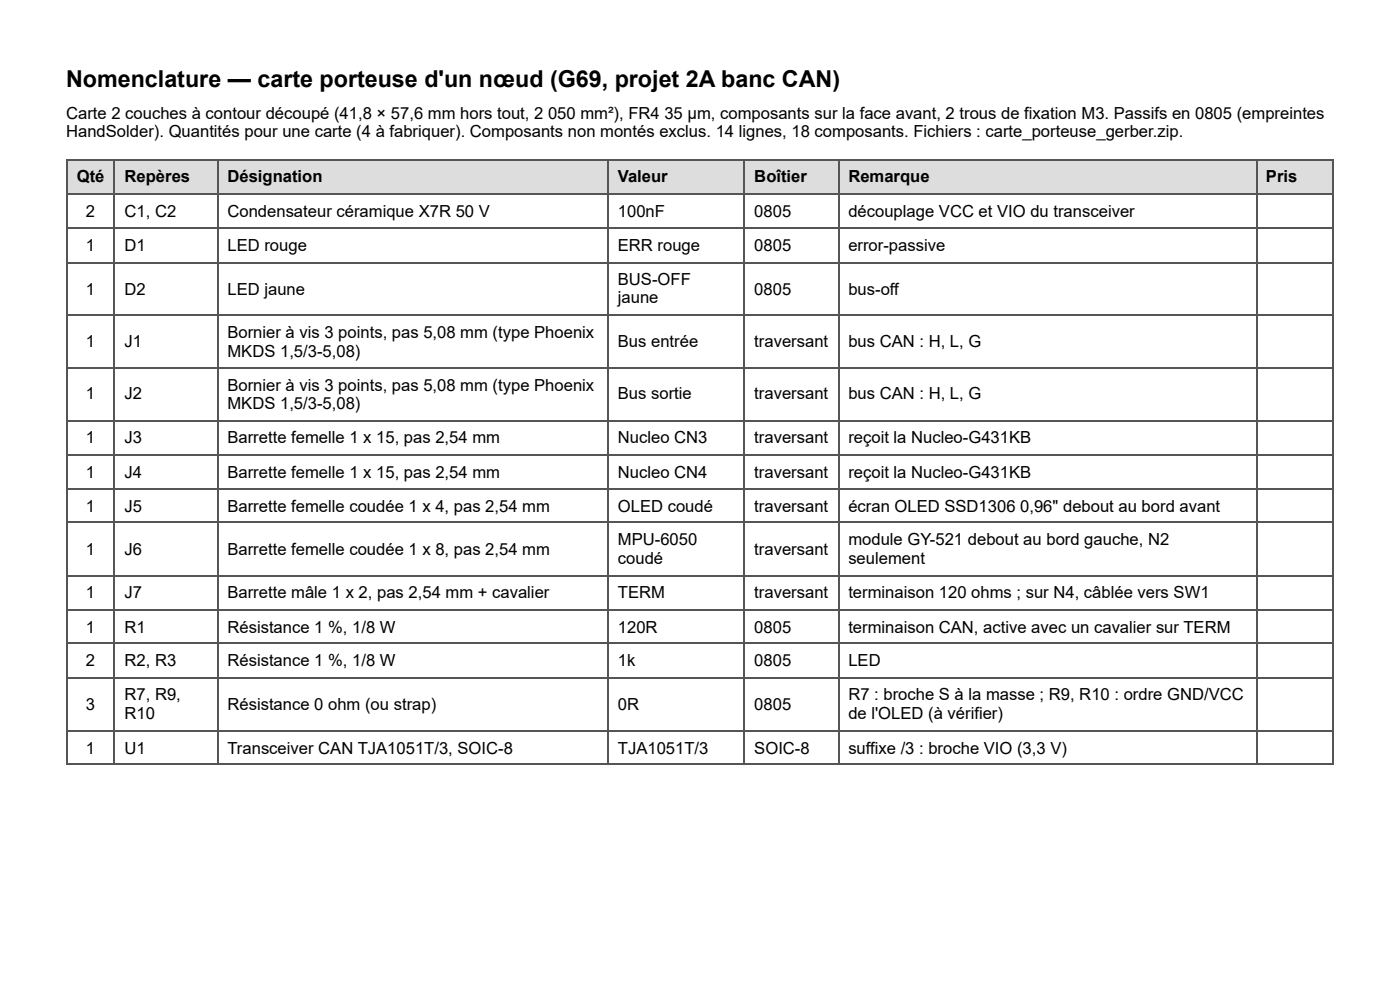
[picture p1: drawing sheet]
<svg xmlns="http://www.w3.org/2000/svg" width="297mm" height="210mm" viewBox="0 0 297 210" stroke-linecap="round" stroke-linejoin="round" font-family="sans-serif">
<defs><g id="words">
<text font-size="4.9" x="14" y="18.5">Nomenclature — carte porteuse d'un nœud (G69, projet 2A banc CAN)</text>
<g font-size="3.5">
<text x="14" y="25.1">Carte 2 couches à contour découpé (41,8 × 57,6 mm hors tout, 2</text>
<text x="14" y="29.1">HandSolder). Quantités pour une carte (4 à fabriquer). Composants non montés exclus. 14 lignes, 18 composants. Fichiers : carte_porteuse_gerber.zip.</text>
<text x="116.3" y="25.1">050 mm²), FR4</text>
<text x="141" y="25.1">35 µm, composants sur la face avant, 2 trous de fixation M3. Passifs en 0805 (empreintes</text>
<text x="16.3" y="38.6">Qté</text>
<text x="26.4" y="38.6">Repères</text>
<text x="48.3" y="38.6">Désignation</text>
<text x="131.1" y="38.6">Valeur</text>
<text x="160" y="38.6">Boîtier</text>
<text x="180" y="38.6">Remarque</text>
<text x="268.6" y="38.6">Pris</text>
<text x="18.2" y="46">2</text>
<text x="26.4" y="46">C1, C2</text>
<text x="48.3" y="46">Condensateur céramique X7R 50 V</text>
<text x="131.1" y="46">100nF</text>
<text x="160" y="46">0805</text>
<text x="180" y="46">découplage VCC et VIO du transceiver</text>
<text x="18.2" y="53.2">1</text>
<text x="26.4" y="53.2">D1</text>
<text x="48.3" y="53.2">LED rouge</text>
<text x="131.1" y="53.2">ERR rouge</text>
<text x="160" y="53.2">0805</text>
<text x="180" y="53.2">error-passive</text>
<text x="18.2" y="62.4">1</text>
<text x="26.4" y="62.4">D2</text>
<text x="48.3" y="62.4">LED jaune</text>
<text x="131.1" y="60.3">BUS-OFF</text>
<text x="131.1" y="64.3">jaune</text>
<text x="160" y="62.4">0805</text>
<text x="180" y="62.4">bus-off</text>
<text x="48.3" y="71.7">Bornier à vis 3 points, pas 5,08 mm (type Phoenix</text>
<text x="18.2" y="73.6">1</text>
<text x="26.4" y="73.6">J1</text>
<text x="48.3" y="75.7">MKDS 1,5/3-5,08)</text>
<text x="131.1" y="73.6">Bus entrée</text>
<text x="160" y="73.6">traversant</text>
<text x="180" y="73.6">bus CAN : H, L, G</text>
<text x="48.3" y="82.8">Bornier à vis 3 points, pas 5,08 mm (type Phoenix</text>
<text x="18.2" y="84.7">1</text>
<text x="26.4" y="84.7">J2</text>
<text x="48.3" y="86.8">MKDS 1,5/3-5,08)</text>
<text x="131.1" y="84.7">Bus sortie</text>
<text x="160" y="84.7">traversant</text>
<text x="180" y="84.7">bus CAN : H, L, G</text>
<text x="18.2" y="93.9">1</text>
<text x="26.4" y="93.9">J3</text>
<text x="48.3" y="93.9">Barrette femelle 1 x 15, pas 2,54 mm</text>
<text x="131.1" y="93.9">Nucleo CN3</text>
<text x="160" y="93.9">traversant</text>
<text x="180" y="93.9">reçoit la Nucleo-G431KB</text>
<text x="18.2" y="101.3">1</text>
<text x="26.4" y="101.3">J4</text>
<text x="48.3" y="101.3">Barrette femelle 1 x 15, pas 2,54 mm</text>
<text x="131.1" y="101.3">Nucleo CN4</text>
<text x="160" y="101.3">traversant</text>
<text x="180" y="101.3">reçoit la Nucleo-G431KB</text>
<text x="18.2" y="108.5">1</text>
<text x="26.4" y="108.5">J5</text>
<text x="48.3" y="108.5">Barrette femelle coudée 1 x 4, pas 2,54 mm</text>
<text x="131.1" y="108.5">OLED coudé</text>
<text x="160" y="108.5">traversant</text>
<text x="180" y="108.5">écran OLED SSD1306</text>
<text x="216.4" y="108.5">0,96&quot; debout au bord avant</text>
<text x="18.2" y="117.7">1</text>
<text x="26.4" y="117.7">J6</text>
<text x="48.3" y="117.7">Barrette femelle coudée 1 x 8, pas 2,54 mm</text>
<text x="131.1" y="115.6">MPU-6050</text>
<text x="131.1" y="119.6">coudé</text>
<text x="160" y="117.7">traversant</text>
<text x="180" y="115.6">module GY-521 debout au bord gauche, N2</text>
<text x="180" y="119.6">seulement</text>
<text x="18.2" y="126.7">1</text>
<text x="26.4" y="126.7">J7</text>
<text x="48.3" y="126.7">Barrette mâle 1 x 2, pas 2,54 mm + cavalier</text>
<text x="131.1" y="126.7">TERM</text>
<text x="160" y="126.7">traversant</text>
<text x="180" y="126.7">terminaison 120 ohms ; sur N4, câblée vers SW1</text>
<text x="18.2" y="134.1">1</text>
<text x="26.4" y="134.1">R1</text>
<text x="48.3" y="134.1">Résistance 1 %, 1/8 W</text>
<text x="131.1" y="134.1">120R</text>
<text x="160" y="134.1">0805</text>
<text x="180" y="134.1">terminaison CAN, active avec un cavalier sur TERM</text>
<text x="18.2" y="141.3">2</text>
<text x="26.4" y="141.3">R2, R3</text>
<text x="48.3" y="141.3">Résistance 1 %, 1/8 W</text>
<text x="131.1" y="141.3">1k</text>
<text x="160" y="141.3">0805</text>
<text x="180" y="141.3">LED</text>
<text x="26.4" y="148.4">R7, R9,</text>
<text x="180" y="148.4">R7 : broche S à la masse ; R9, R10 : ordre GND/VCC</text>
<text x="18.2" y="150.5">3</text>
<text x="26.4" y="152.4">R10</text>
<text x="48.3" y="150.5">Résistance 0 ohm (ou strap)</text>
<text x="131.1" y="150.5">0R</text>
<text x="160" y="150.5">0805</text>
<text x="180" y="152.4">de l'OLED (à vérifier)</text>
<text x="18.2" y="159.8">1</text>
<text x="26.4" y="159.8">U1</text>
<text x="48.3" y="159.8">Transceiver CAN TJA1051T/3, SOIC-8</text>
<text x="131.1" y="159.8">TJA1051T/3</text>
<text x="160" y="159.8">SOIC-8</text>
<text x="180" y="159.8">suffixe /3 : broche VIO (3,3 V)</text>
</g>
</g></defs>
<g fill="#ddd">
<path d="M14.3 33.9h10v7.1h-10z"/>
<path d="M24.3 33.9h21.7v7.1h-21.7z"/>
<path d="M46 33.9h82.9v7.1h-82.9z"/>
<path d="M128.9 33.9h29.1v7.1h-29.1z"/>
<path d="M158 33.9h19.8v7.1h-19.8z"/>
<path d="M177.8 33.9h88.6v7.1h-88.6z"/>
<path d="M266.4 33.9h16.4v7.1h-16.4z"/>
</g>
<g fill="none" stroke="#555" stroke-width=".26">
<path d="M14 34h268.8M14.2 33.9v128.3M24.2 33.9v128.3M46.2 33.9v128.3M129 33.9v128.3M157.8 33.9v128.3M177.9 33.9v128.3M266.6 33.9v128.3M282.7 33.9v128.3M14 41.1h268.8M14 48.3h268.8M14 55.7h268.8"/>
<path d="M14 66.8h268.8M14 77.9h268.8M14 89.3h268.8M14 96.4h268.8M14 103.6h268.8M14 110.7h268.8M14 122.1h268.8M14 129.2h268.8M14 136.4h268.8M14 143.8h268.8M14 154.9h268.8M14 162.1h268.8"/>
</g>
<use href="#words"/>
</svg>
